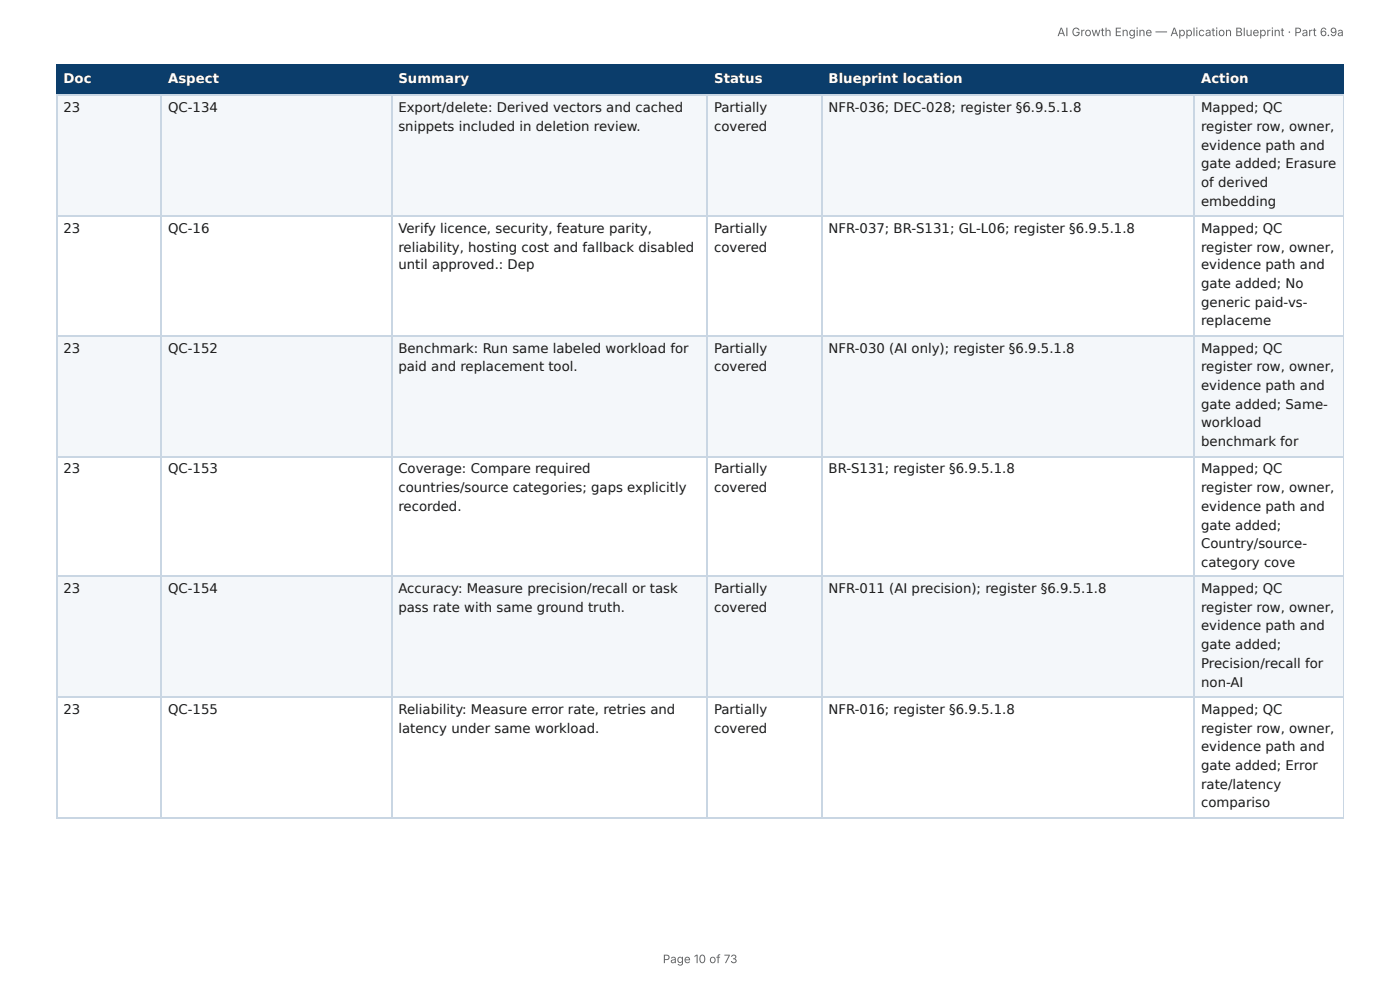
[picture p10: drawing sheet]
<svg xmlns="http://www.w3.org/2000/svg" width="297mm" height="210mm" viewBox="0 0 297 210" stroke-linecap="round" stroke-linejoin="round" font-family="sans-serif">
<defs><g id="words">
<g font-size="2.8" fill="#fff">
<text x="13.5" y="17.7">Doc</text>
<text x="35.7" y="17.7">Aspect</text>
<text x="84.6" y="17.7">Summary</text>
<text x="151.7" y="17.7">Status</text>
<text x="176" y="17.7">Blueprint location</text>
<text x="255.1" y="17.7">Action</text>
</g>
<g font-size="2.8" fill="#1a1a1a">
<text x="13.5" y="23.8">23</text>
<text x="35.7" y="23.8">QC-134</text>
<text x="84.6" y="23.8">Export/delete: Derived vectors and cached</text>
<text x="151.7" y="23.8">Partially</text>
<text x="176" y="23.8">NFR-036; DEC-028; register §6.9.5.1.8</text>
<text x="255.1" y="23.8">Mapped; QC</text>
<text x="84.6" y="27.8">snippets included in deletion review.</text>
<text x="151.7" y="27.8">covered</text>
<text x="255.1" y="27.8">register row, owner,</text>
<text x="255.1" y="31.8">evidence path and</text>
<text x="255.1" y="35.7">gate added; Erasure</text>
<text x="255.1" y="39.7">of derived</text>
<text x="255.1" y="43.7">embedding</text>
<text x="13.5" y="49.5">23</text>
<text x="35.7" y="49.5">QC-16</text>
<text x="84.6" y="49.5">Verify licence, security, feature parity,</text>
<text x="84.6" y="53.4">reliability, hosting cost and fallback disabled</text>
<text x="151.7" y="49.5">Partially</text>
<text x="151.7" y="53.4">covered</text>
<text x="176" y="49.5">NFR-037; BR-S131; GL-L06; register §6.9.5.1.8</text>
<text x="255.1" y="49.5">Mapped; QC</text>
<text x="255.1" y="53.4">register row, owner,</text>
<text x="84.6" y="57.2">until approved.: Dep</text>
<text x="255.1" y="57.2">evidence path and</text>
<text x="255.1" y="61.1">gate added; No</text>
<text x="255.1" y="65.1">generic paid-vs-</text>
<text x="255.1" y="69.1">replaceme</text>
<text x="13.5" y="74.9">23</text>
<text x="35.7" y="74.9">QC-152</text>
<text x="84.6" y="74.9">Benchmark: Run same labeled workload for</text>
<text x="151.7" y="74.9">Partially</text>
<text x="176" y="74.9">NFR-030 (AI only); register §6.9.5.1.8</text>
<text x="255.1" y="74.9">Mapped; QC</text>
<text x="84.6" y="78.8">paid and replacement tool.</text>
<text x="151.7" y="78.8">covered</text>
<text x="255.1" y="78.8">register row, owner,</text>
<text x="255.1" y="82.8">evidence path and</text>
<text x="255.1" y="86.8">gate added; Same-</text>
<text x="255.1" y="90.8">workload</text>
<text x="255.1" y="94.7">benchmark for</text>
<text x="13.5" y="100.5">23</text>
<text x="35.7" y="100.5">QC-153</text>
<text x="84.6" y="100.5">Coverage: Compare required</text>
<text x="151.7" y="100.5">Partially</text>
<text x="176" y="100.5">BR-S131; register §6.9.5.1.8</text>
<text x="255.1" y="100.5">Mapped; QC</text>
<text x="84.6" y="104.5">countries/source categories; gaps explicitly</text>
<text x="151.7" y="104.5">covered</text>
<text x="255.1" y="104.5">register row, owner,</text>
<text x="84.6" y="108.5">recorded.</text>
<text x="255.1" y="108.5">evidence path and</text>
<text x="255.1" y="112.4">gate added;</text>
<text x="255.1" y="116.4">Country/source-</text>
<text x="13.5" y="125.9">23</text>
<text x="35.7" y="125.9">QC-154</text>
<text x="84.6" y="125.9">Accuracy: Measure precision/recall or task</text>
<text x="151.7" y="125.9">Partially</text>
<text x="176" y="125.9">NFR-011 (AI precision); register §6.9.5.1.8</text>
<text x="255.1" y="120.4">category cove</text>
<text x="255.1" y="125.9">Mapped; QC</text>
<text x="84.6" y="129.9">pass rate with same ground truth.</text>
<text x="151.7" y="129.9">covered</text>
<text x="255.1" y="129.9">register row, owner,</text>
<text x="255.1" y="133.9">evidence path and</text>
<text x="255.1" y="137.8">gate added;</text>
<text x="255.1" y="141.8">Precision/recall for</text>
<text x="255.1" y="145.8">non-AI</text>
<text x="13.5" y="151.6">23</text>
<text x="35.7" y="151.6">QC-155</text>
<text x="84.6" y="151.6">Reliability: Measure error rate, retries and</text>
<text x="84.6" y="155.6">latency under same workload.</text>
<text x="151.7" y="151.6">Partially</text>
<text x="151.7" y="155.6">covered</text>
<text x="176" y="151.6">NFR-016; register §6.9.5.1.8</text>
<text x="255.1" y="151.6">Mapped; QC</text>
<text x="255.1" y="155.6">register row, owner,</text>
<text x="255.1" y="159.5">evidence path and</text>
<text x="255.1" y="163.5">gate added; Error</text>
<text x="255.1" y="167.5">rate/latency</text>
<text x="255.1" y="171.5">compariso</text>
</g>
<g font-size="2.5" fill="#666">
<text x="224.6" y="7.7">AI Growth Engine — Application Blueprint · Part 6.9a</text>
<text x="140.8" y="204.5">Page 10 of 73</text>
</g>
</g></defs>
<g fill="#0b3d6b">
<path d="M12.2 14h21.9v6.1h-21.9z"/>
<path d="M34.1 14h49v6.1h-49z"/>
<path d="M83.1 14h67.2v6.1h-67.2z"/>
<path d="M150.3 14h24.3v6.1h-24.3z"/>
<path d="M174.6 14h79.1v6.1h-79.1z"/>
<path d="M253.7 14h31.7v6.1h-31.7z"/>
</g>
<g fill="#f4f7fa">
<path d="M12.2 20.1h21.9v25.7h-21.9z"/>
<path d="M34.1 20.1h49v25.7h-49z"/>
<path d="M83.1 20.1h67.2v25.7h-67.2z"/>
<path d="M150.3 20.1h24.3v25.7h-24.3z"/>
<path d="M174.6 20.1h79.1v25.7h-79.1z"/>
<path d="M253.7 20.1h31.7v25.7h-31.7z"/>
<path d="M12.2 71.4h21.9v25.4h-21.9z"/>
<path d="M34.1 71.4h49v25.4h-49z"/>
<path d="M83.1 71.4h67.2v25.4h-67.2z"/>
<path d="M150.3 71.4h24.3v25.4h-24.3z"/>
<path d="M174.6 71.4h79.1v25.4h-79.1z"/>
<path d="M253.7 71.4h31.7v25.4h-31.7z"/>
<path d="M12.2 122.5h21.9v25.7h-21.9z"/>
<path d="M34.1 122.5h49v25.7h-49z"/>
<path d="M83.1 122.5h67.2v25.7h-67.2z"/>
<path d="M150.3 122.5h24.3v25.7h-24.3z"/>
<path d="M174.6 122.5h79.1v25.7h-79.1z"/>
<path d="M253.7 122.5h31.7v25.7h-31.7z"/>
</g>
<path d="M11.9 13.9h273.5M12 13.8v6.6M34.3 13.8v6.6M83.2 13.8v6.6M150.2 13.8v6.6M174.5 13.8v6.6M253.6 13.8v6.6M11.9 20.2h273.5" fill="none" stroke="#0b3d6b" stroke-width=".26"/>
<path d="M285.3 13.8v6.6" fill="none" stroke="#0b3d6b" stroke-width=".21"/>
<g fill="none" stroke="#c9d6e3" stroke-width=".26">
<path d="M11.9 20.2h273.5M12 20.4v153.2M34.3 20.4v153.2M83.2 20.4v153.2M150.2 20.4v153.2M174.5 20.4v153.2M253.6 20.4v153.2M11.9 45.9h273.5M11.9 71.3h273.5M11.9 97h273.5M11.9 122.4h273.5M11.9 148h273.5"/>
<path d="M11.9 173.7h273.5"/>
</g>
<path d="M285.3 20.4v153.2" fill="none" stroke="#c9d6e3" stroke-width=".21"/>
<use href="#words"/>
</svg>
